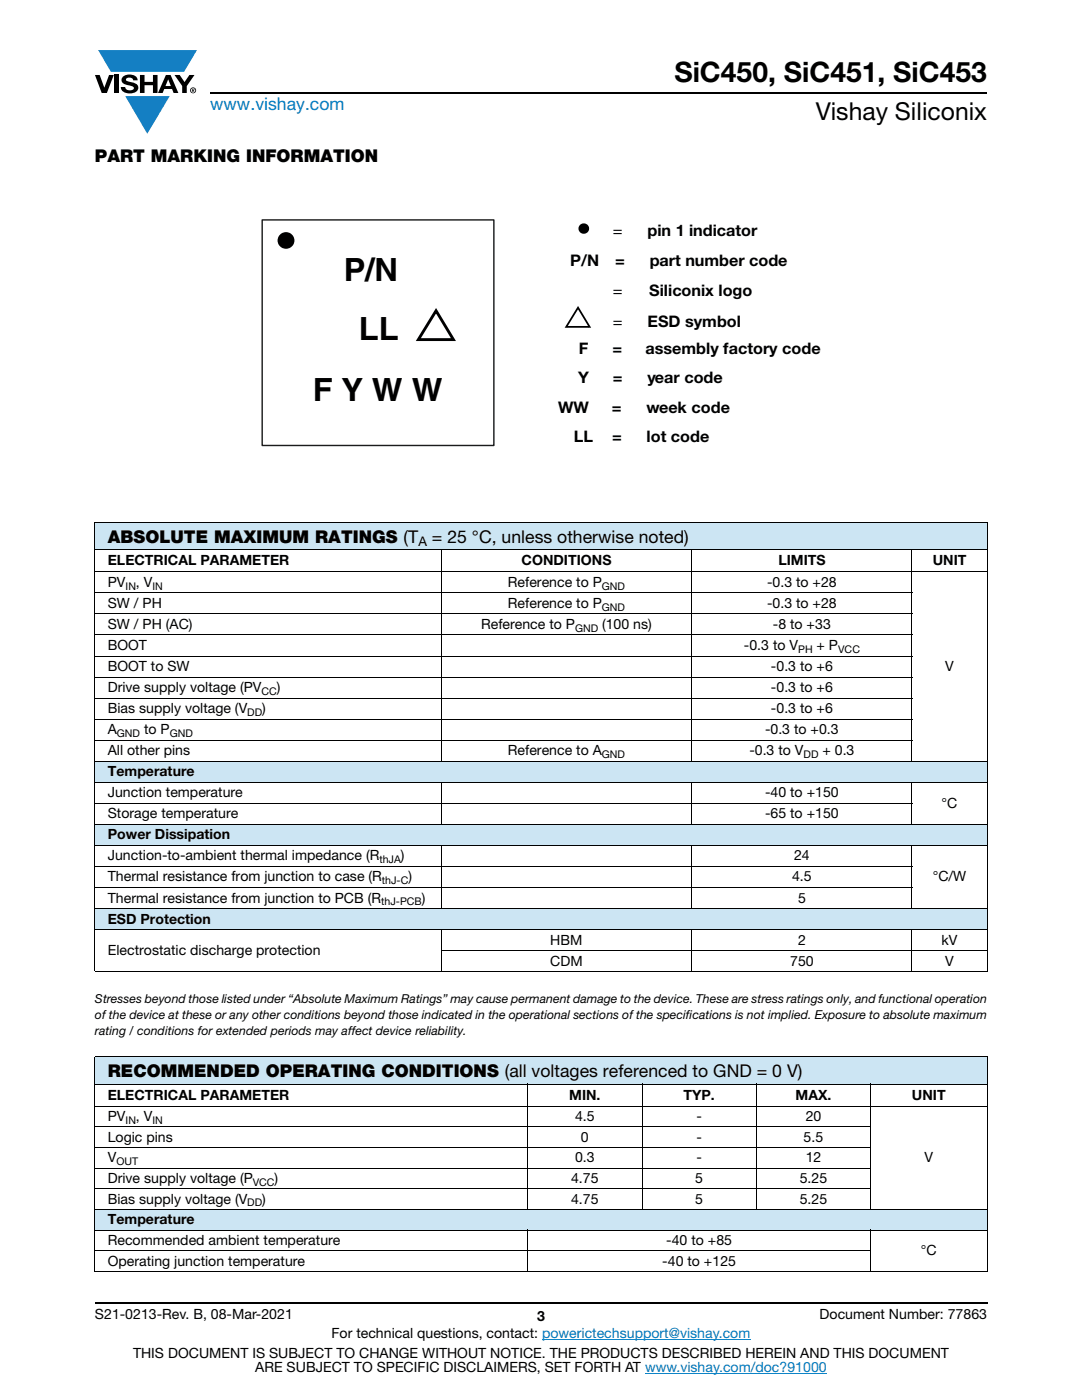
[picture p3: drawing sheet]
<svg xmlns="http://www.w3.org/2000/svg" width="216mm" height="279mm" viewBox="0 0 216 279" stroke-linecap="round" stroke-linejoin="round" font-family="sans-serif">
<defs><g id="words">
<g font-size="6.4">
<text x="68.6" y="56.1">P/N</text>
<text x="71.6" y="67.8">LL</text>
<text x="62.4" y="80.1">F Y W W</text>
</g>
<text font-size="5.6" x="134.6" y="16.4">SiC450, SiC451, SiC453</text>
<text font-size="4.9" x="162.8" y="24">Vishay Siliconix</text>
<text font-size="3.5" fill="#007ec4" x="42" y="21.9">www.vishay.com</text>
<g font-size="3.5">
<text x="18.9" y="32.3">PART MARKING INFORMATION</text>
<text x="21.5" y="108.4">ABSOLUTE MAXIMUM RATINGS (T</text>
<text x="86.2" y="108.4">= 25 °C, unless otherwise noted)</text>
<text x="21.5" y="214.9">RECOMMENDED OPERATING CONDITIONS (all voltages referenced to GND = 0 V)</text>
</g>
<g font-size="3.2">
<text x="122.3" y="47">=</text>
<text x="129.2" y="47">pin 1 indicator</text>
<text x="113.8" y="53.1">P/N</text>
<text x="122.7" y="53.1">=</text>
<text x="129.6" y="53.1">part number code</text>
<text x="122.3" y="59">=</text>
<text x="129.6" y="59">Siliconix logo</text>
<text x="122.3" y="65.2">=</text>
<text x="129.2" y="65.2">ESD symbol</text>
<text x="115.5" y="70.7">F</text>
<text x="122.2" y="70.7">=</text>
<text x="128.8" y="70.7">assembly factory code</text>
<text x="115.4" y="76.5">Y</text>
<text x="122.3" y="76.5">=</text>
<text x="129.2" y="76.5">year code</text>
<text x="111.4" y="82.4">WW</text>
<text x="122.1" y="82.4">=</text>
<text x="129" y="82.4">week code</text>
<text x="114.5" y="88.2">LL</text>
<text x="122.1" y="88.2">=</text>
<text x="129" y="88.2">lot code</text>
</g>
<g font-size="2.8">
<text x="21.5" y="112.8">ELECTRICAL PARAMETER</text>
<text x="104.1" y="112.8">CONDITIONS</text>
<text x="155.3" y="112.8">LIMITS</text>
<text x="186.1" y="112.8">UNIT</text>
<text x="21.5" y="117.2">PV</text>
<text x="27.1" y="117.2">, V</text>
<text x="101.3" y="117.2">Reference to P</text>
<text x="153.1" y="117.2">-0.3 to +28</text>
<text x="21.5" y="121.3">SW / PH</text>
<text x="21.5" y="125.5">SW / PH (AC)</text>
<text x="96" y="125.5">Reference to P</text>
<text x="101.4" y="121.3">Reference to P</text>
<text x="120.1" y="125.5">(100 ns)</text>
<text x="153.1" y="121.3">-0.3 to +28</text>
<text x="154.2" y="125.5">-8 to +33</text>
<text x="21.5" y="129.8">BOOT</text>
<text x="148.4" y="129.8">-0.3 to V</text>
<text x="162.9" y="129.8">+ P</text>
<text x="21.5" y="133.9">BOOT to SW</text>
<text x="153.8" y="133.9">-0.3 to +6</text>
<text x="188.6" y="133.9">V</text>
<text x="21.5" y="142.3">Bias supply voltage (V</text>
<text x="21.5" y="138.1">Drive supply voltage (PV</text>
<text x="52.3" y="142.3">)</text>
<text x="55.2" y="138.1">)</text>
<text x="153.8" y="142.3">-0.3 to +6</text>
<text x="153.8" y="138.1">-0.3 to +6</text>
<text x="21.5" y="146.5">A</text>
<text x="28.7" y="146.5">to P</text>
<text x="152.7" y="146.5">-0.3 to +0.3</text>
<text x="21.5" y="150.7">All other pins</text>
<text x="21.5" y="154.9">Temperature</text>
<text x="101.3" y="150.7">Reference to A</text>
<text x="149.5" y="150.7">-0.3 to V</text>
<text x="164.1" y="150.7">+ 0.3</text>
<text x="21.5" y="159.1">Junction temperature</text>
<text x="152.7" y="159.1">-40 to +150</text>
<text x="187.9" y="161.2">°C</text>
<text x="21.5" y="163.3">Storage temperature</text>
<text x="21.5" y="167.5">Power Dissipation</text>
<text x="152.7" y="163.3">-65 to +150</text>
<text x="21.5" y="171.7">Junction-to-ambient thermal impedance (R</text>
<text x="80" y="171.7">)</text>
<text x="158.5" y="171.7">24</text>
<text x="21.5" y="175.9">Thermal resistance from junction to case (R</text>
<text x="81.5" y="175.9">)</text>
<text x="158.1" y="175.9">4.5</text>
<text x="186.1" y="175.9">°C/W</text>
<text x="21.5" y="184.3">ESD Protection</text>
<text x="21.5" y="180.1">Thermal resistance from junction to PCB (R</text>
<text x="84.2" y="180.1">)</text>
<text x="159.2" y="180.1">5</text>
<text x="21.5" y="190.6">Electrostatic discharge protection</text>
<text x="109.8" y="188.5">HBM</text>
<text x="159.2" y="188.5">2</text>
<text x="187.9" y="188.5">kV</text>
<text x="109.8" y="192.7">CDM</text>
<text x="157.7" y="192.7">750</text>
<text x="188.6" y="192.7">V</text>
<text x="21.5" y="219.5">ELECTRICAL PARAMETER</text>
<text x="113.6" y="219.5">MIN.</text>
<text x="136.4" y="219.5">TYP.</text>
<text x="158.7" y="219.5">MAX.</text>
<text x="182" y="219.5">UNIT</text>
<text x="21.5" y="227.9">Logic pins</text>
<text x="21.5" y="223.7">PV</text>
<text x="27.1" y="223.7">, V</text>
<text x="114.7" y="223.7">4.5</text>
<text x="115.9" y="227.9">0</text>
<text x="138.9" y="227.9">-</text>
<text x="139" y="223.7">-</text>
<text x="160.3" y="227.9">5.5</text>
<text x="160.8" y="223.7">20</text>
<text x="21.5" y="232">V</text>
<text x="114.7" y="232">0.3</text>
<text x="139" y="232">-</text>
<text x="160.8" y="232">12</text>
<text x="184.5" y="232">V</text>
<text x="21.5" y="236.1">Drive supply voltage (P</text>
<text x="54.8" y="236.1">)</text>
<text x="114" y="236.1">4.75</text>
<text x="138.7" y="236.1">5</text>
<text x="159.6" y="236.1">5.25</text>
<text x="21.5" y="244.4">Temperature</text>
<text x="21.5" y="240.2">Bias supply voltage (V</text>
<text x="52.3" y="240.2">)</text>
<text x="114" y="240.2">4.75</text>
<text x="138.7" y="240.2">5</text>
<text x="159.6" y="240.2">5.25</text>
<text x="21.5" y="248.5">Recommended ambient temperature</text>
<text x="132.9" y="248.5">-40 to +85</text>
<text x="183.7" y="250.5">°C</text>
<text x="21.5" y="252.6">Operating junction temperature</text>
<text x="132.2" y="252.6">-40 to +125</text>
<text x="18.9" y="263.3">S21-0213-Rev. B, 08-Mar-2021</text>
<text x="107.2" y="263.6">3</text>
<text x="163.6" y="263.3">Document Number: 77863</text>
<text x="66.1" y="267.1">For technical questions, contact: powerictechsupport@vishay.com</text>
<text x="26.5" y="271">THIS DOCUMENT IS SUBJECT TO CHANGE WITHOUT NOTICE. THE PRODUCTS DESCRIBED HEREIN AND THIS DOCUMENT</text>
<text x="50.9" y="273.8">ARE SUBJECT TO SPECIFIC DISCLAIMERS, SET FORTH AT www.vishay.com/doc?91000</text>
</g>
<text font-size="2.6" x="83.5" y="109">A</text>
<g font-size="2.5">
<text x="18.9" y="200.1">Stresses beyond those listed under “Absolute Maximum Ratings” may cause permanent damage to the device. These are stress ratings only, and functional operation</text>
<text x="18.9" y="203.3">of the device at these or any other conditions beyond those indicated in the operational sections of the specifications is not implied. Exposure to absolute maximum</text>
<text x="18.9" y="206.5">rating / conditions for extended periods may affect device reliability.</text>
</g>
<g font-size="2.1">
<text x="25.1" y="117.7">IN</text>
<text x="30.4" y="117.7">IN</text>
<text x="120.1" y="117.7">GND</text>
<text x="120.1" y="121.9">GND</text>
<text x="114.7" y="126">GND</text>
<text x="159.3" y="130.3">PH</text>
<text x="167.2" y="130.3">VCC</text>
<text x="49.3" y="142.9">DD</text>
<text x="52.2" y="138.6">CC</text>
<text x="23.3" y="147">GND</text>
<text x="33.9" y="147">GND</text>
<text x="120.1" y="151.2">GND</text>
<text x="160.3" y="151.2">DD</text>
<text x="75.7" y="172.2">thJA</text>
<text x="76.2" y="176.4">thJ-C</text>
<text x="76.1" y="180.6">thJ-PCB</text>
<text x="25.1" y="224.2">IN</text>
<text x="30.4" y="224.2">IN</text>
<text x="23.2" y="232.5">OUT</text>
<text x="50.4" y="236.6">VCC</text>
<text x="49.3" y="240.7">DD</text>
</g>
</g></defs>
<g fill="#147fc3">
<path d="M19.6 10h19.7l-2.6 4.3h-1.1h-13.5z"/>
<path d="M25 19.2h8.9l-4.5 7.5z"/>
</g>
<g fill="#000">
<path d="M18.9 15h1l.9 2.5 1-2.5h.9l-1.4 3.6h-1zM22.9 15h.9v3.6h-.9zM24.6 15.3a2.1 2.1 0 0 1 2.8 .3l.1 .4h-.9a.79 .79 0 0 0-.7-.5 .79 .79 0 0 0-.8 .4l.3 .3 1 .2a1.08 1.08 0 0 1 1.2 1 1.08 1.08 0 0 1-1.1 1.2 1.73 1.73 0 0 1-2.4-1.2h.9a.96 .96 0 0 0 .8 .6 .96 .96 0 0 0 .9-.4 1.31 1.31 0 0 0-1.2-.6 1.03 1.03 0 0 1-1.1-.6 1.03 1.03 0 0 1 .2-1.1zM27.9 15h.9v1.3h1.7v-1.3h.9v3.6h-.9v-1.6h-1.7v1.6h-.9zM34.8 15h1.1l.9 1.4 1-1.4h1l-1.5 2.2v1.4h-.9v-1.4z"/>
<path d="M33.6 15.9l.5 1.3h-1.1zM33.1 15l-1.6 3.6h1l.3-.8h1.5l.3 .8h1l-1.6-3.6z"/>
<path d="M38.4 17.8h.2v.2h-.2zM38.3 17.7v.7h.1v-.3l.4 .3-.2-.3 .2-.2-.1-.2z"/>
<path d="M38.1 18a.46 .46 0 0 1 .9 0 .46 .46 0 0 1-.9 0zM37.9 18a.6 .6 0 0 0 1.2 0 .6 .6 0 0 0-1.2 0z"/>
</g>
<path d="M42 18.6h155M18.9 260h178.1" fill="none" stroke="#000" stroke-width=".36"/>
<path d="M108.2 267.3h41.6M128.7 274h36.3" fill="none" stroke="#007ec4" stroke-width=".2"/>
<g fill="#cce5f3">
<path d="M18.9 104.2h178.1v5.5h-178.1z"/>
<path d="M18.9 151.9h178.1v4.2h-178.1z"/>
<path d="M18.9 164.5h178.1v4.2h-178.1z"/>
<path d="M18.9 181.3h178.1v4.2h-178.1z"/>
<path d="M18.9 210.8h178.1v5.5h-178.1z"/>
<path d="M18.9 241.4h178.1v4.1h-178.1z"/>
</g>
<g fill="none" stroke="#000" stroke-width=".2">
<path d="M18.9 104.2h178.1M18.9 109.7h178.1M18.9 114.1h178.1M18.9 118.3h163.2M18.9 104.3v89.5M88 109.6v42.4M138 109.6v42.4M182 109.6v42.4M197 104.3v89.5M18.9 122.5h163.2M18.9 126.7h163.2M18.9 130.9h163.2"/>
<path d="M18.9 135.1h163.2M18.9 139.3h163.2M18.9 143.5h163.2M18.9 147.7h163.2M18.9 151.9h178.1M18.9 156.1h178.1M88 156v8.6M138 156v8.6M182 156v8.6M18.9 160.3h163.2M18.9 164.5h178.1M18.9 168.7h178.1"/>
<path d="M18.9 172.9h163.2M18.9 177.1h163.2M88 168.6v12.8M138 168.6v12.8M182 168.6v12.8M18.9 181.3h178.1M18.9 185.5h178.1M18.9 193.9h178.1M87.9 189.7h109.1M88 185.4v8.6M138 185.4v8.6M182 185.4v8.6"/>
<path d="M18.9 210.8h178.1M18.9 216.3h178.1M18.9 210.9v42.8M105.3 216.3v25.2M128.1 216.3v25.2M150.9 216.3v25.2M173.7 216.3v25.2M197 210.9v42.8M18.9 220.7h178.1M18.9 224.9h154.9M18.9 229h154.9M18.9 233.1h154.9"/>
<path d="M18.9 237.3h154.9M18.9 241.4h178.1M18.9 245.5h178.1M18.9 249.6h154.9M18.9 253.8h178.1M105.3 245.4v8.5M173.7 245.4v8.5"/>
</g>
<g fill="#000">
<circle cx="57.1" cy="48" r="1.67"/>
<circle cx="116.5" cy="45.6" r="1.05"/>
</g>
<path d="M52.3 43.9h46.2v45h-46.2z" fill="none" stroke="#1c1c1c" stroke-width=".29"/>
<path d="M87 62l3.5 5.8h-7z" fill="none" stroke="#000" stroke-width=".57"/>
<path d="M115.3 61.4l2.3 3.8h-4.6z" fill="none" stroke="#000" stroke-width=".35"/>
<use href="#words"/>
</svg>
